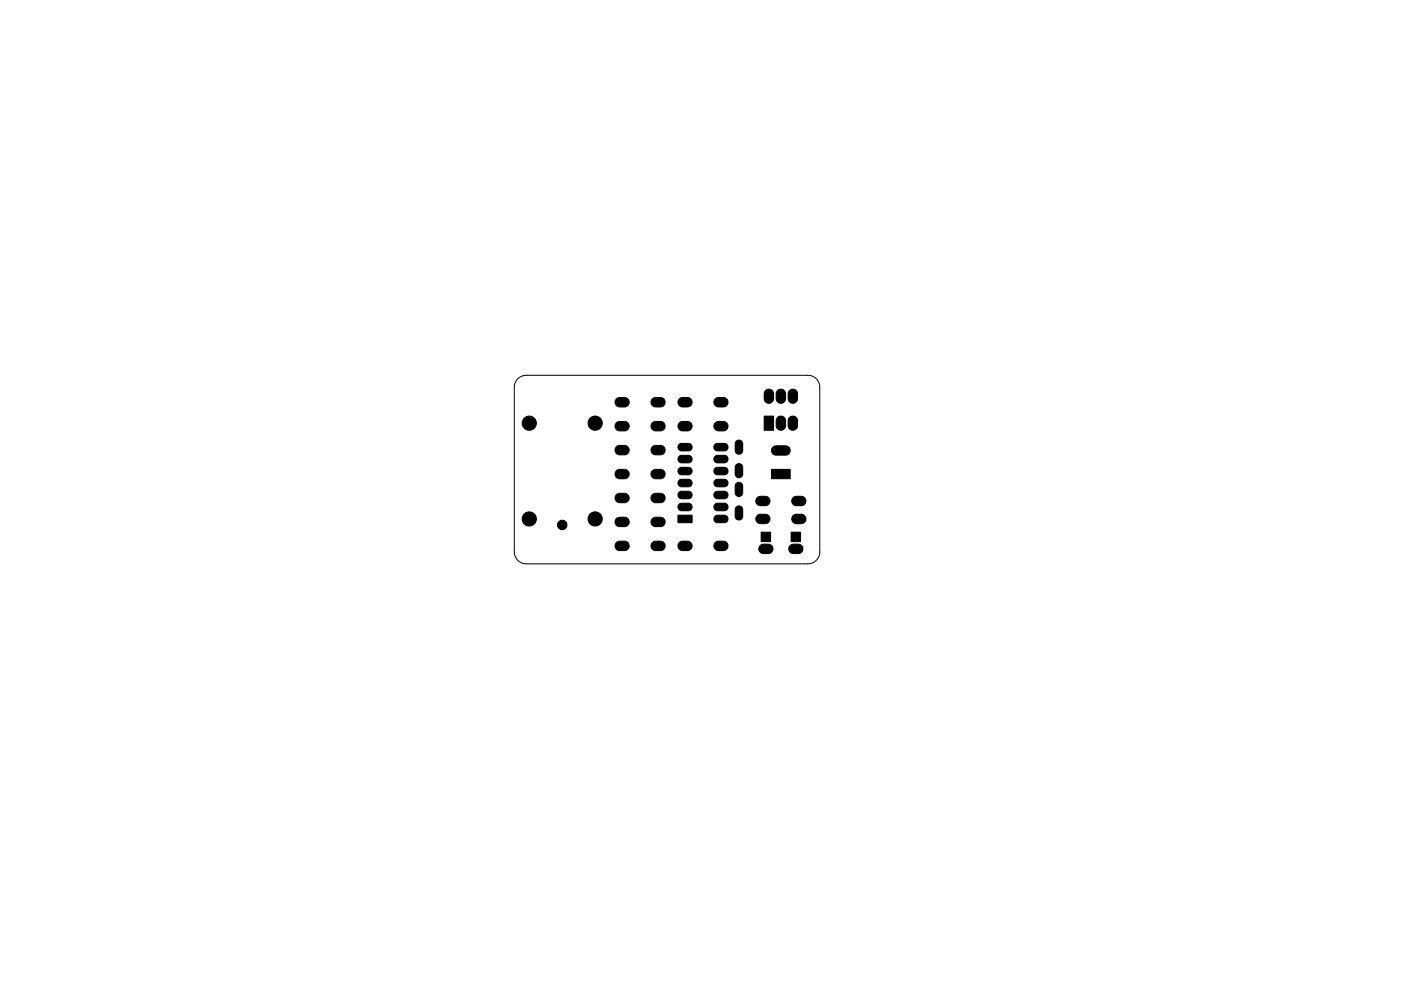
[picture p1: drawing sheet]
<svg xmlns="http://www.w3.org/2000/svg" width="297mm" height="210mm" viewBox="0 0 297 210" stroke-linecap="round" stroke-linejoin="round" font-family="sans-serif">
<path d="M109.8 80.4l.9-.6 .9-.2h59.7a2.54 2.54 0 0 1 2.5 2.6v34.9a2.54 2.54 0 0 1-2.5 2.5h-59.7a2.54 2.54 0 0 1-2.6-2.5v-34.9l.2-.9z" fill="none" stroke="#000" stroke-width=".21"/>
<g fill="#000" stroke="#000" stroke-width=".21">
<path d="M130.7 99.9l.5-.3h1.3a1 1 0 0 1 .9 1 1 1 0 0 1-.9 1h-1.1a1 1 0 0 1-.9-.7 1 1 0 0 1 .2-1zM130.7 94.8l.5-.3h1.3a1 1 0 0 1 .9 1 1 1 0 0 1-.9 1h-1.1a1 1 0 0 1-.9-.6 1 1 0 0 1 .2-1.1zM130.7 89.7l.5-.3h1.3a1 1 0 0 1 .9 1 1 1 0 0 1-.9 1h-1.1a1 1 0 0 1-.9-.6 1 1 0 0 1 .2-1.1zM130.7 84.6l.5-.2 1.3-.1a1 1 0 0 1 .9 1 1 1 0 0 1-.9 1h-1.1a1 1 0 0 1-.9-.6 1 1 0 0 1 .2-1.1zM138.3 99.9l.5-.3h1.3a1 1 0 0 1 .9 1 1 1 0 0 1-.9 1h-1.1a1 1 0 0 1-.9-.7 1 1 0 0 1 .2-1zM138.3 94.8l.5-.3h1.3a1 1 0 0 1 .9 1 1 1 0 0 1-.9 1h-1.1a1 1 0 0 1-.9-.6 1 1 0 0 1 .2-1.1zM138.3 89.7l.5-.3h1.3a1 1 0 0 1 .9 1 1 1 0 0 1-.9 1h-1.1a1 1 0 0 1-.9-.6 1 1 0 0 1 .2-1.1zM138.3 84.6l.5-.2 1.3-.1a1 1 0 0 1 .9 1 1 1 0 0 1-.9 1h-1.1a1 1 0 0 1-.9-.6 1 1 0 0 1 .2-1.1zM144 99.4l.4-.2 1.6-.1a.8 .8 0 0 1 .7 .8 .8 .8 0 0 1-.7 .8h-1.6a.8 .8 0 0 1-.4-1.3zM144 96.8l.4-.2h1.6a.8 .8 0 0 1 .7 .8 .8 .8 0 0 1-.7 .8h-1.6a.8 .8 0 0 1-.4-1.4zM144 94.3l.4-.2h1.6a.8 .8 0 0 1 .7 .8 .8 .8 0 0 1-.7 .8h-1.5a.8 .8 0 0 1-.7-.5 .8 .8 0 0 1 .2-.9zM144 89.7l.5-.3h1.3a1 1 0 0 1 .9 1 1 1 0 0 1-.9 1h-1.1a1 1 0 0 1-.9-.6 1 1 0 0 1 .2-1.1z"/>
<path d="M144 84.6l.5-.2 1.3-.1a1 1 0 0 1 .9 1 1 1 0 0 1-.9 1h-1.1a1 1 0 0 1-.9-.6 1 1 0 0 1 .2-1.1zM151.6 99.4l.4-.2 1.6-.1a.8 .8 0 0 1 .8 .8 .8 .8 0 0 1-.8 .8h-1.6a.8 .8 0 0 1-.4-1.3zM151.6 96.8l.4-.2h1.6a.8 .8 0 0 1 .8 .8 .8 .8 0 0 1-.8 .8h-1.6a.8 .8 0 0 1-.4-1.4zM151.6 94.3l.4-.2h1.6a.8 .8 0 0 1 .8 .8 .8 .8 0 0 1-.8 .8h-1.5a.8 .8 0 0 1-.7-.5 .8 .8 0 0 1 .2-.9zM151.6 89.7l.6-.3h1.2a1 1 0 0 1 1 1 1 1 0 0 1-1 1h-1.1a1 1 0 0 1-.9-.6 1 1 0 0 1 .2-1.1zM151.6 84.6l.6-.2 1.2-.1a1 1 0 0 1 1 1 1 1 0 0 1-1 1h-1.1a1 1 0 0 1-.9-.6 1 1 0 0 1 .2-1.1zM156.1 98.6l.4-.2a.8 .8 0 0 1 1 .7v1.5a.8 .8 0 0 1-.8 .8 .8 .8 0 0 1-.8-.8v-1.6zM156.1 93.6l.4-.2a.8 .8 0 0 1 1 .7v1.5a.8 .8 0 0 1-.8 .8 .8 .8 0 0 1-.8-.8v-1.6zM162 88.3h2v3h-2zM162.3 82.9a1 1 0 0 1 1.1-.3 1 1 0 0 1 .6 .9v1.1a1 1 0 0 1-1 1 1 1 0 0 1-1-1v-1.2zM163.9 94.9l.5-.3h2.2a.99 .99 0 0 1 .9 1 .99 .99 0 0 1-.9 1h-2.1a.99 .99 0 0 1-.9-.7 .99 .99 0 0 1 .3-1zM164.8 88.6a1 1 0 0 1 1.1-.3 1 1 0 0 1 .7 .9v1.1a1 1 0 0 1-1 1 1 1 0 0 1-1-1v-1.2z"/>
<path d="M164.8 82.9a1 1 0 0 1 1.1-.3 1 1 0 0 1 .7 .9v1.1a1 1 0 0 1-1 1 1 1 0 0 1-1-1v-1.2zM167.4 88.6a1 1 0 0 1 1.1-.3 1 1 0 0 1 .6 .9v1.1a1 1 0 0 1-1 1 1 1 0 0 1-1-1v-1.2zM167.4 82.9a1 1 0 0 1 1.1-.3 1 1 0 0 1 .6 .9v1.1a1 1 0 0 1-1 1 1 1 0 0 1-1-1v-1.2zM130.7 115.1l.5-.3h1.3a1 1 0 0 1 .9 1 1 1 0 0 1-.9 1h-1.1a1 1 0 0 1-.9-.6 1 1 0 0 1 .2-1.1zM130.7 110l.5-.2 1.3-.1a1 1 0 0 1 .9 1 1 1 0 0 1-.9 1h-1.1a1 1 0 0 1-.9-.6 1 1 0 0 1 .2-1.1zM130.7 104.9l.5-.2h1.3a1 1 0 0 1 .9 1 1 1 0 0 1-.9 1h-1.1a1 1 0 0 1-.9-.7 1 1 0 0 1 .2-1.1zM138.3 115.1l.5-.3h1.3a1 1 0 0 1 .9 1 1 1 0 0 1-.9 1h-1.1a1 1 0 0 1-.9-.6 1 1 0 0 1 .2-1.1zM138.3 110l.5-.2 1.3-.1a1 1 0 0 1 .9 1 1 1 0 0 1-.9 1h-1.1a1 1 0 0 1-.9-.6 1 1 0 0 1 .2-1.1zM138.3 104.9l.5-.2h1.3a1 1 0 0 1 .9 1 1 1 0 0 1-.9 1h-1.1a1 1 0 0 1-.9-.7 1 1 0 0 1 .2-1.1zM143.7 109.3h3v1.6h-3zM144 107l.4-.2h1.6a.8 .8 0 0 1 .7 .8 .8 .8 0 0 1-.7 .8h-1.6a.8 .8 0 0 1-.4-1.4zM144 104.5l.4-.3h1.6a.8 .8 0 0 1 .7 .8 .8 .8 0 0 1-.7 .8h-1.6a.8 .8 0 0 1-.4-1.3z"/>
<path d="M144 101.9l.4-.2h1.6a.8 .8 0 0 1 .7 .8 .8 .8 0 0 1-.7 .8h-1.6a.8 .8 0 0 1-.4-1.4zM144 115.1l.5-.3h1.3a1 1 0 0 1 .9 1 1 1 0 0 1-.9 1h-1.1a1 1 0 0 1-.9-.6 1 1 0 0 1 .2-1.1zM151.6 109.5l.4-.2h1.6a.8 .8 0 0 1 .8 .8 .8 .8 0 0 1-.8 .8h-1.6a.8 .8 0 0 1-.4-1.4zM151.6 107l.4-.2h1.6a.8 .8 0 0 1 .8 .8 .8 .8 0 0 1-.8 .8h-1.6a.8 .8 0 0 1-.4-1.4zM151.6 104.5l.4-.3h1.6a.8 .8 0 0 1 .8 .8 .8 .8 0 0 1-.8 .8h-1.6a.8 .8 0 0 1-.4-1.3zM151.6 101.9l.4-.2h1.6a.8 .8 0 0 1 .8 .8 .8 .8 0 0 1-.8 .8h-1.6a.8 .8 0 0 1-.4-1.4zM151.6 115.1l.6-.3h1.2a1 1 0 0 1 1 1 1 1 0 0 1-1 1h-1.1a1 1 0 0 1-.9-.6 1 1 0 0 1 .2-1.1zM156.1 107.6l.4-.3a.8 .8 0 0 1 1 .8v1.5a.8 .8 0 0 1-.8 .7 .8 .8 0 0 1-.8-.7v-1.6zM156.1 102.6l.4-.3a.8 .8 0 0 1 1 .8v1.5a.8 .8 0 0 1-.8 .7 .8 .8 0 0 1-.8-.7v-1.6zM160.5 109.4l.6-.3h1.2a1 1 0 0 1 1 1 1 1 0 0 1-1 1h-1.1a1 1 0 0 1-.9-.6 1 1 0 0 1 .2-1.1zM160.5 105.6l.6-.3h1.2a1 1 0 0 1 1 1 1 1 0 0 1-1 1h-1.1a1 1 0 0 1-.9-.6 1 1 0 0 1 .2-1.1zM161.4 112.9h2v2h-2z"/>
<path d="M161.2 115.7l.5-.2h1.2a1 1 0 0 1 1 1 1 1 0 0 1-1 1h-1.1a1 1 0 0 1-.9-.7 1 1 0 0 1 .3-1.1zM163.6 99.6h3.9v2h-3.9zM167.7 112.9h2v2h-2zM167.5 115.7l.5-.2h1.3a1 1 0 0 1 .9 1 1 1 0 0 1-.9 1h-1.1a1 1 0 0 1-.9-.7 1 1 0 0 1 .2-1.1zM168.2 109.4l.5-.3h1.2a1 1 0 0 1 1 1 1 1 0 0 1-1 1h-1.1a1 1 0 0 1-.9-.6 1 1 0 0 1 .3-1.1zM168.2 105.6l.5-.3h1.2a1 1 0 0 1 1 1 1 1 0 0 1-1 1h-1.1a1 1 0 0 1-.9-.6 1 1 0 0 1 .3-1.1z"/>
<circle cx="112.2" cy="89.8" r="1.51"/>
<circle cx="126.2" cy="89.8" r="1.51"/>
<circle cx="112.2" cy="110.1" r="1.51"/>
<circle cx="119.2" cy="111.4" r="1"/>
<circle cx="126.2" cy="110.1" r="1.51"/>
</g>
</svg>
